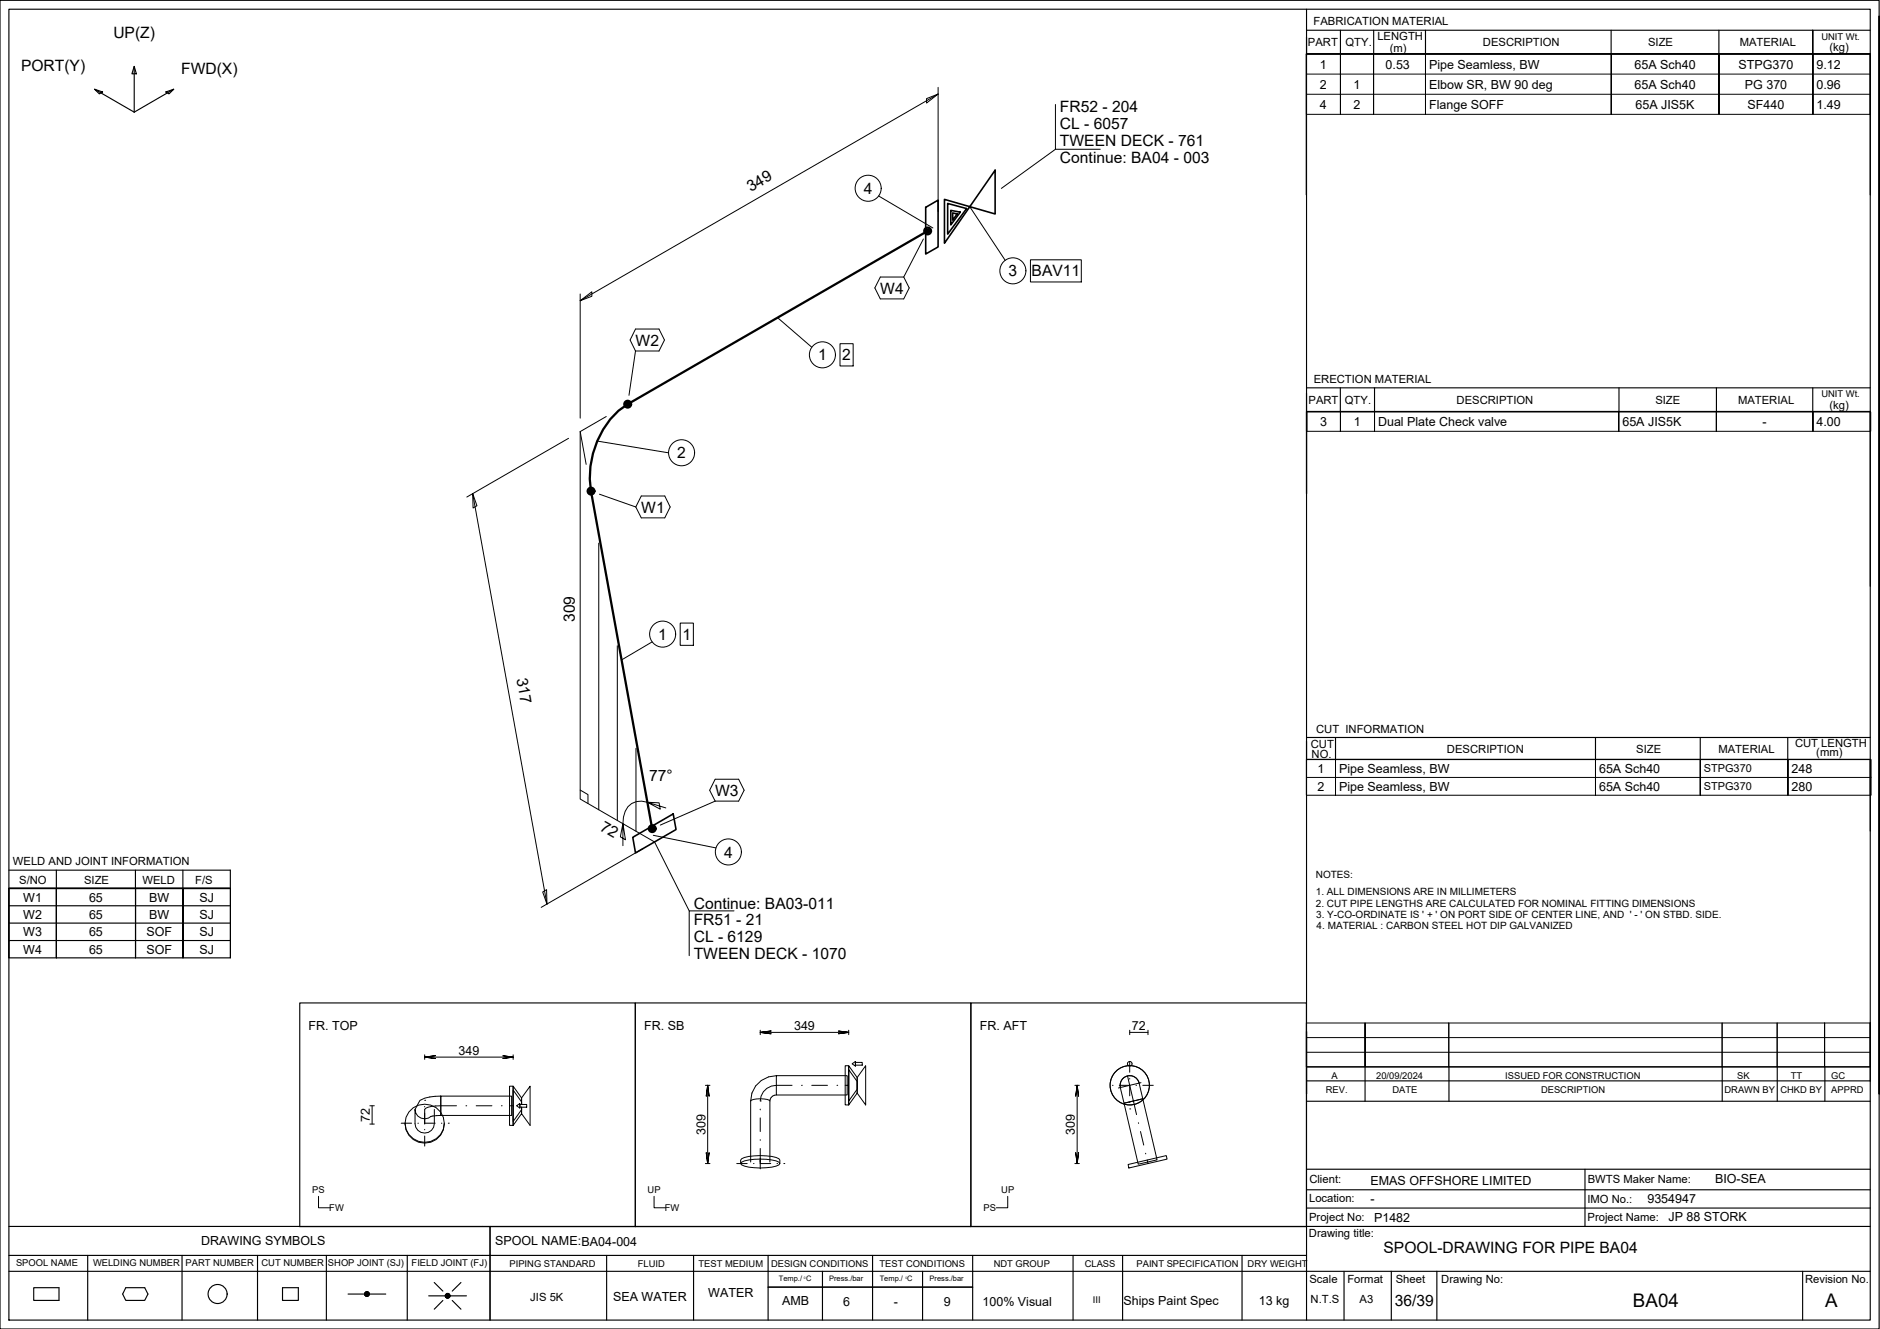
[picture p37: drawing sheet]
<svg xmlns="http://www.w3.org/2000/svg" width="420mm" height="297mm" viewBox="0 0 420 297" stroke-linecap="round" stroke-linejoin="round" font-family="sans-serif">
<defs><g id="words">
<g font-size="4.2">
<text x="365" y="292.1">BA04</text>
<text x="407.9" y="292.1">A</text>
</g>
<g font-size="3.5">
<text x="25.3" y="8.5">UP(Z)</text>
<text x="4.7" y="15.8">PORT(Y)</text>
<text x="40.5" y="16.6">FWD(X)</text>
<text x="236.9" y="28.9">CL - 6057</text>
<text x="236.9" y="25.1">FR52 - 204</text>
<text x="236.9" y="32.6">TWEEN DECK - 761</text>
<text x="236.9" y="36.4">Continue: BA04 - 003</text>
<text x="167.8" y="42.9" transform="rotate(-30 167.8 42.9)">349</text>
<text x="193" y="43.3">4</text>
<text x="196.7" y="65.6">W4</text>
<text x="225.4" y="61.8">3</text>
<text x="230.5" y="61.8">BAV11</text>
<text x="142" y="77.2">W2</text>
<text x="182.8" y="80.6">1</text>
<text x="188.2" y="80.6">2</text>
<text x="151.3" y="102.5">2</text>
<text x="143.3" y="114.6">W1</text>
<text x="128.5" y="139" transform="rotate(-90 128.5 139)">309</text>
<text x="147.1" y="143">1</text>
<text x="152.5" y="143">1</text>
<text x="115.4" y="151.7" transform="rotate(80 115.4 151.7)">317</text>
<text x="145.1" y="174.5">77°</text>
<text x="159.8" y="177.9">W3</text>
<text x="133.9" y="185.5" transform="rotate(30 133.9 185.5)">72</text>
<text x="161.8" y="191.7">4</text>
<text x="155" y="203.1">Continue: BA03-011</text>
<text x="155" y="206.8">FR51 - 21</text>
<text x="155" y="210.6">CL - 6129</text>
<text x="155" y="214.3">TWEEN DECK - 1070</text>
<text x="309.2" y="280.1">SPOOL-DRAWING FOR PIPE BA04</text>
<text x="311.7" y="291.8">36/39</text>
</g>
<g font-size="2.8">
<text x="295" y="15.3">1</text>
<text x="309.7" y="15.3">0.53</text>
<text x="319.4" y="15.3">Pipe Seamless, BW</text>
<text x="365.3" y="15.3">65A Sch40</text>
<text x="388.6" y="15.3">STPG370</text>
<text x="406" y="15.3">9.12</text>
<text x="295" y="19.8">2</text>
<text x="302.5" y="19.8">1</text>
<text x="319.4" y="19.8">Elbow SR, BW 90 deg</text>
<text x="365.3" y="19.8">65A Sch40</text>
<text x="390" y="19.8">PG 370</text>
<text x="406" y="19.8">0.96</text>
<text x="295" y="24.3">4</text>
<text x="302.5" y="24.3">2</text>
<text x="319.4" y="24.3">Flange SOFF</text>
<text x="365.5" y="24.3">65A JIS5K</text>
<text x="390.6" y="24.3">SF440</text>
<text x="406" y="24.3">1.49</text>
<text x="295.1" y="95.2">3</text>
<text x="302.6" y="95.2">1</text>
<text x="308" y="95.2">Dual Plate Check valve</text>
<text x="362.6" y="95.2">65A JIS5K</text>
<text x="393.9" y="95.2">-</text>
<text x="406" y="95.2">4.00</text>
<text x="294.4" y="172.7">1</text>
<text x="299.3" y="172.7">Pipe Seamless, BW</text>
<text x="357.4" y="172.7">65A Sch40</text>
<text x="400.4" y="172.7">248</text>
<text x="294.4" y="176.7">2</text>
<text x="299.3" y="176.7">Pipe Seamless, BW</text>
<text x="357.4" y="176.7">65A Sch40</text>
<text x="400.4" y="176.7">280</text>
<text x="5.2" y="201.5">W1</text>
<text x="19.9" y="201.5">65</text>
<text x="33.3" y="201.5">BW</text>
<text x="44.6" y="201.5">SJ</text>
<text x="5.2" y="205.4">W2</text>
<text x="5.2" y="209.3">W3</text>
<text x="19.9" y="205.4">65</text>
<text x="19.9" y="209.3">65</text>
<text x="32.7" y="209.3">SOF</text>
<text x="33.3" y="205.4">BW</text>
<text x="44.6" y="205.4">SJ</text>
<text x="44.6" y="209.3">SJ</text>
<text x="5.2" y="213.2">W4</text>
<text x="19.9" y="213.2">65</text>
<text x="32.7" y="213.2">SOF</text>
<text x="44.6" y="213.2">SJ</text>
<text x="69" y="230.2">FR. TOP</text>
<text x="144" y="230.2">FR. SB</text>
<text x="177.5" y="230.3">349</text>
<text x="219" y="230.2">FR. AFT</text>
<text x="253" y="230.3">72</text>
<text x="102.5" y="235.8">349</text>
<text x="82.7" y="250.7" transform="rotate(-90 82.7 250.7)">72</text>
<text x="157.6" y="253.6" transform="rotate(-90 157.6 253.6)">309</text>
<text x="240.2" y="253.6" transform="rotate(-90 240.2 253.6)">309</text>
<text x="306.3" y="265">EMAS OFFSHORE LIMITED</text>
<text x="306.3" y="268.8">-</text>
<text x="368.2" y="268.9">9354947</text>
<text x="383.3" y="264.4">BIO-SEA</text>
<text x="307.1" y="273.1">P1482</text>
<text x="372.9" y="273">JP 88 STORK</text>
<text x="45" y="278.2">DRAWING SYMBOLS</text>
<text x="110.6" y="278.3">SPOOL NAME:BA04-004</text>
<text x="137" y="290.8">SEA WATER</text>
<text x="158.3" y="290">WATER</text>
<text x="174.8" y="291.7">AMB</text>
<text x="188.5" y="291.9">6</text>
<text x="199.7" y="291.9">-</text>
<text x="210.9" y="291.8">9</text>
<text x="219.6" y="291.9">100% Visual</text>
<text x="251.1" y="291.7">Ships Paint Spec</text>
<text x="281.3" y="291.7">13 kg</text>
</g>
<g font-size="2.5">
<text x="293.6" y="5.7">FABRICATION MATERIAL</text>
<text x="292.3" y="10.3">PART</text>
<text x="300.7" y="10.3">QTY.</text>
<text x="307.8" y="8.9">LENGTH</text>
<text x="310.6" y="11.5">(m)</text>
<text x="331.4" y="10.3">DESCRIPTION</text>
<text x="368.3" y="10.3">SIZE</text>
<text x="388.8" y="10.3">MATERIAL</text>
<text x="408.9" y="11.4">(kg)</text>
<text x="293.6" y="85.7">ERECTION MATERIAL</text>
<text x="292.4" y="90.2">PART</text>
<text x="300.6" y="90.2">QTY.</text>
<text x="325.5" y="90.2">DESCRIPTION</text>
<text x="370" y="90.2">SIZE</text>
<text x="388.4" y="90.2">MATERIAL</text>
<text x="408.9" y="91.3">(kg)</text>
<text x="292.9" y="167.2">CUT</text>
<text x="294.1" y="163.9">CUT INFORMATION</text>
<text x="401.2" y="167">CUT LENGTH</text>
<text x="293.1" y="169.4">NO.</text>
<text x="323.4" y="168.3">DESCRIPTION</text>
<text x="365.7" y="168.3">SIZE</text>
<text x="384" y="168.3">MATERIAL</text>
<text x="405.9" y="169">(mm)</text>
<text x="2.9" y="193.4">WELD AND JOINT INFORMATION</text>
<text x="4.3" y="197.5">S/NO</text>
<text x="18.8" y="197.5">SIZE</text>
<text x="31.9" y="197.5">WELD</text>
<text x="43.6" y="197.5">F/S</text>
<text x="292.6" y="268.6">Location:</text>
<text x="292.6" y="264.5">Client:</text>
<text x="354.8" y="268.9">IMO No.:</text>
<text x="354.9" y="264.3">BWTS Maker Name:</text>
<text x="292.6" y="272.8">Project No:</text>
<text x="354.8" y="272.8">Project Name:</text>
<text x="292.5" y="276.4">Drawing title:</text>
<text x="292.7" y="286.7">Scale</text>
<text x="301.1" y="286.7">Format</text>
<text x="311.9" y="286.7">Sheet</text>
<text x="322.1" y="286.7">Drawing No:</text>
<text x="403.4" y="286.7">Revision No.</text>
<text x="118.5" y="290.8">JIS 5K</text>
<text x="292.9" y="291.3">N.T.S</text>
<text x="303.9" y="291.3">A3</text>
</g>
<g font-size="2.4">
<text x="380.8" y="172.6">STPG370</text>
<text x="380.8" y="176.6">STPG370</text>
</g>
<g font-size="2.2">
<text x="294.1" y="196.3">NOTES:</text>
<text x="294.1" y="200">1. ALL DIMENSIONS ARE IN MILLIMETERS</text>
<text x="294.1" y="202.7">2. CUT PIPE LENGTHS ARE CALCULATED FOR NOMINAL FITTING DIMENSIONS</text>
<text x="294.2" y="205.1">3. Y-CO-ORDINATE IS ' + ' ON PORT SIDE OF CENTER LINE, AND ' - ' ON STBD. SIDE.</text>
<text x="294.3" y="207.7">4. MATERIAL : CARBON STEEL HOT DIP GALVANIZED</text>
</g>
<g font-size="2.1">
<text x="407.1" y="8.9">UNIT Wt.</text>
<text x="407.1" y="88.8">UNIT Wt.</text>
<text x="296.3" y="244.4">REV.</text>
<text x="297.6" y="241.2">A</text>
<text x="307.6" y="241.2">20/09/2024</text>
<text x="311.2" y="244.4">DATE</text>
<text x="336.4" y="241.2">ISSUED FOR CONSTRUCTION</text>
<text x="344.4" y="244.4">DESCRIPTION</text>
<text x="385.4" y="244.4">DRAWN BY</text>
<text x="388.3" y="241.2">SK</text>
<text x="397.9" y="244.4">CHKD BY</text>
<text x="400.2" y="241.2">TT</text>
<text x="409.3" y="244.4">APPRD</text>
<text x="409.3" y="241.2">GC</text>
<text x="69.8" y="266.7">PS</text>
<text x="144.7" y="266.7">UP</text>
<text x="223.8" y="266.7">UP</text>
<text x="73.6" y="270.7">FW</text>
<text x="148.6" y="270.7">FW</text>
<text x="219.8" y="270.7">PS</text>
<text x="3.6" y="283">SPOOL NAME</text>
<text x="20.8" y="282.9">WELDING NUMBER</text>
<text x="41.5" y="282.9">PART NUMBER</text>
<text x="58.4" y="282.9">CUT NUMBER</text>
<text x="73.3" y="282.9">SHOP JOINT (SJ)</text>
<text x="92" y="283">FIELD JOINT (FJ)</text>
<text x="113.9" y="283.1">PIPING STANDARD</text>
<text x="142.6" y="283.1">FLUID</text>
<text x="156.1" y="283.1">TEST MEDIUM</text>
<text x="172.3" y="283.1">DESIGN CONDITIONS</text>
<text x="196.6" y="283.1">TEST CONDITIONS</text>
<text x="222.1" y="283.1">NDT GROUP</text>
<text x="242.4" y="283.1">CLASS</text>
<text x="254" y="283.1">PAINT SPECIFICATION</text>
<text x="278.8" y="283.1">DRY WEIGHT</text>
<text x="244.2" y="291.3">III</text>
</g>
<g font-size="1.7">
<text x="174.1" y="286.4">Temp./ C</text>
<text x="185.3" y="286.4">Press./bar</text>
<text x="196.6" y="286.4">Temp./ C</text>
<text x="207.8" y="286.4">Press./bar</text>
</g>
<g font-size=".7">
<text x="179.7" y="285.8">0</text>
<text x="202.4" y="285.8">0</text>
</g>
</g></defs>
<g fill="none" stroke="#000" stroke-width=".22">
<path d="M209.7 19.5v27.8M292 12.1h126v13.5h-126zM292 16.6h126M292 12.1v13.5M299.6 12.1v13.5v-13.5M307 12.1v13.5v-13.5M318.6 12.1v13.5v-13.5M360.1 12.1v13.5v-13.5M384.2 12.1v13.5v-13.5M405.2 12.1v13.5v-13.5M418 12.1v13.5M207.1 22l2.6-1-2.6 2z"/>
<path d="M209.7 21l-80 46.2M235.9 23.4v10h10M235.9 33.4l-12.1 8.7M292 21.1h126M196.4 43.8l12.1 7.2M206.4 53.4l-4.4 8.5M216.7 46.2l7.9 12M230.3 58.1h11.4v4.9h-11.4zM129.7 67.2l2.6-2v1zM129.7 65.7v27.8M142 73.5h5.3l1.2 2.5-1.2 2.5h-5.3l-1.2-2.5zM142 78.5l-1.4 9.9"/>
<path d="M173.8 71l7.6 6.6M187.7 76.8h3v5h-3zM196.7 61.9h5.3l1.2 2.5-1.2 2.4h-5.3l-1.2-2.4zM127.1 98l-22.8 13.1M129.7 96.5v82.1l16.6 9.6 7.7 15.4M129.7 96.5l1.3 7.3M133.5 98.6l15.9 2.6M135.5 93.1l-5.8 3.4M292 92.1h126.1v4.3h-126.1zM292.1 92.1v4.3M299.6 92.1v4.3v-4.3M307.2 92.1v4.3v-4.3"/>
<path d="M361.8 92.1v4.3v-4.3M383.6 92.1v4.3v-4.3M405.2 92.1v4.3v-4.3M418 92.1v4.3M105.6 110.3l1 2.7-.9 .5zM105.6 110.3l16.6 91.8M134 110.5l8.1 2.8M143.3 110.9h5.3l1.2 2.4-1.2 2.4h-5.3l-1.2-2.4zM133.8 121.4v59.6M152 139.3h3v4.9h-3zM138 144.3v39.1M145.7 143.5l-6.8 4"/>
<path d="M129.7 176.6l1.7 1v2M142.1 167.2v18.6M159.8 174.2h5.3l1.2 2.4-1.2 2.5h-5.3l-1.2-2.5zM159.8 179.1l-12.2 5.3M292 169.8h126.2v7.9h-126.2zM292 169.8v7.9M292 173.8h126.2M298.5 169.8v7.9v-7.9M356.6 169.8v7.9v-7.9M380 169.8v7.9v-7.9M399.6 169.8v7.9v-7.9M418 169.8v7.9"/>
<path d="M121.3 199.4l.9-.6v3.3zM143.7 189.7l-22.8 13.1M146 186.7l14 2.8M148.8 180.6l-4.1-1.3 2.9 1.6-.3-1.5-2.6-.1a3.9 3.9 0 0 0-5.4 3.3l-.1 1.5 .6 3.6-1.2-.7 .6-2.9v4.9M164 203.6h-10v10M94.9 236.3l2.4 .3-2.4-.3 2.4-.3zM94.9 235.8v1M94.9 236.3h19.8M112.3 236l2.4 .3-2.4 .3 2.4-.3zM114.7 235.8v1M169.9 230.7l2.4-.3-2.4 .3 2.4 .4-2.4-.4h19.8l-2.4-.3 2.4 .3-2.4 .4 2.4-.4M169.9 230.3v1"/>
<path d="M188.9 238.2h.8v8.8h-.8zM189.7 239.1l1.9 2.6v1.8l-1.9 2.6zM189.7 238.2l1.9 2.6v3.5l-1.9 2.7zM189.7 230.3v1M190.4 237.8l.8-.6v1.1zM191.2 237.5h1.5v.6h-1.5zM193.5 238.2v8.8l-1.9-2.7v-3.5zM252.3 238.3a.52 .52 0 0 1-.2-.8 .52 .52 0 0 1 .8 0 .52 .52 0 0 1-.3 .8M252.5 230.3v1M252.5 237.3v2.4M252.5 230.7h4.1M256.6 230.3v1"/>
<path d="M292 228.6h126v9.8h-126zM292 228.6v9.8M292 235.2h126M292 231.9h126M305.1 228.6v9.8v-9.8M323.8 228.6v9.8M384.9 228.6v9.8M397.2 228.6v9.8M407.8 228.6v9.8v-9.8M418 228.6v9.8M82.7 247.1h1M82.7 251.2h1"/>
<path d="M83.2 247.1v4.1M89.7 251h2.3M90.5 251a4.4 4.4 0 0 0 4.4 4.5 4.4 4.4 0 0 0 4.4-4.5M91.4 248.5a4.4 4.4 0 0 1 6.4-.7 4.4 4.4 0 0 1 0 6.5 4.4 4.4 0 0 1-6.4-.7 4.1 4.1 0 0 1 0-5.1zM93.4 251h.1M94.9 245.9h.1M94.9 247.3v.1M94.9 252.4v.1M94.9 253.9v2.3M94.9 251h2.4M97.1 248v3.1a2.16 2.16 0 0 1-2.2 2.1 2.16 2.16 0 0 1-2.1-2.1v-3.1a2.15 2.15 0 0 0 1.2 1.9 2.15 2.15 0 0 0 2.3-.4M98.5 245a9.4 9.4 0 0 0-4.6 .9l-1.1 2.1"/>
<path d="M98.5 245v4.3l-2.3 .2M98.5 245h15.8v4.3h-15.8zM98.7 251h.1M100.2 251h.1M102 247.1a20.7 20.7 0 0 0-6.4 .4l-.7 .5v3.2M104.1 247.1h.2M106.4 247.1h3.5M112.1 247.1h.1M113.9 242.8h.8v8.7h-.8zM113.9 247.1h.8M114.7 242.8l1.9 2.6 1.9-2.6v8.7l-1.9-2.6-1.9 2.6zM115.4 247.1l.8-.5v1.1z"/>
<path d="M116.2 246.9h1.5v.6h-1.5zM116.6 246.3l-1.9-2.7v7.1l1.9-2.7v-.5M116.6 247.5v1.4v-1.4M116.6 245.4v1.5M157.6 242.6h1.1M157.8 257.6l.4 2.5 .3-2.5-.3 2.5zM158.2 242.6l-.4 2.4 .4-2.4 .3 2.4zM158.2 242.6v17.5M165.8 259.7a13.1 13.1 0 0 1 8.3 0l.2 .4a3.7 3.7 0 0 1-3 .9 12.5 12.5 0 0 1-5.5-.6l-.3-.3zM167.8 246.1a5 5 0 0 1 4.3 0v13.6M167.8 246.1v13.6M169.9 246.1h.1"/>
<path d="M169.9 247.9v.2M169.9 249.9v3M169.9 254.7v.2M169.9 256.7v4.5M173.5 240.4h15.8v4.3h-15.8zM173.5 244.7a1.41 1.41 0 0 0-1.4 1.4M173.5 240.4a5.7 5.7 0 0 0-5.7 5.7M177 242.6h-3.5a3.6 3.6 0 0 0-3.6 3.5M179.1 242.6h.2M181.4 242.6h3.5M187 242.6h.2M188.9 242.6h.8"/>
<path d="M189.3 242.6h.1M240.2 242.6h1M240.4 257.6l.3 2.5 .3-2.5-.3 2.5zM240.7 242.6l-.3 2.4 .3-2.4 .3 2.4zM240.7 242.6v17.5M248.6 242.6h.2M250.1 242.6h2.4v2.3M250.4 243.1a2.2 2.2 0 0 1 2-2.7 2.2 2.2 0 0 1 2.3 2.4l.7 2.8-4.2 1-.8-3.5M251.2 246.6l4.2-1 3.2 13.6-4.2 1zM252 240.5l2 8.6M252.5 247.8h.1M252.5 241.1v.1"/>
<path d="M252.5 246.3v.1M253.9 242.6h.1M254.4 250.9l.1 .2M254.9 252.9l.7 3M255 242l-5 1.2M255.4 242.6h2.3M256 257.8l.1 .1M256.4 259.3l.2 .8M71.2 267.4v2.5h2.6M146.2 267.4v2.5h2.6M157.6 260.1h1.1M164.7 260.1h2.3"/>
<path d="M165.5 260.1v-.8a3.7 3.7 0 0 1 3.1-1 12.6 12.6 0 0 1 5.5 .7l.2 .3v.8M168.4 260.1h.1M169.9 260.1h2.4M173.7 260.1h.1M175.2 260.1h.1M225.2 267.4v2.5h-2.5M240.2 260.1h1M252.1 260.3l8.5-2 .2 .8-8.5 2z"/>
<circle cx="194" cy="42.1" r="2.91"/>
<circle cx="183.8" cy="79.3" r="2.91"/>
<circle cx="226.4" cy="60.5" r="2.91"/>
<circle cx="152.3" cy="101.2" r="2.91"/>
<circle cx="148.1" cy="141.7" r="2.91"/>
<circle cx="162.8" cy="190.4" r="2.91"/>
<circle cx="252.5" cy="242.6" r="4.4"/>
</g>
<g fill="none" stroke="#000" stroke-width=".25">
<path d="M0 .1h420v296.9h-420zM2 2.1h416v292.9h-416zM21.1 19.9l1.8 .7-.7 .4zM21.1 19.9l8.9 5.2M30 14.8l.5 1.7h-1zM30 14.8v10.3M38.8 19.9l-8.8 5.2M292 2.1v292.9M292 6.8h126M299.6 6.8v5.3M307 6.8v5.3M318.6 6.8v5.3"/>
<path d="M360.1 6.8v5.3M384.2 6.8v5.3M405.1 6.8v5.3v-5.3M418 12.1h-126v31.5v-31.5h126v31.5M420 3.6v240.9v-240.9M37.1 20.6l1.7-.7-1 1.1zM292 92v18.3v-18.3h126zM292 86.7h126M299.6 86.7v5.3M307.2 86.7v5.3M361.8 86.7v5.3M383.6 86.7v5.3"/>
<path d="M405.1 86.7v5.2M418 92.1v38.9M292 169.7l126 .1v15.9M292 164.8h126M298.5 164.8v4.9M356.6 164.8v4.9M380 164.8v4.9M399.5 164.8v4.9M2 198.6h49.5v15.5h-49.5zM2 198.6v15.5M2 194.5h49.5v4.1h-49.5M12.6 198.6v15.5v-15.5"/>
<path d="M12.6 194.5v4.1M30.3 194.5v4.1M30.3 198.6v15.5v-15.5M40.9 194.5v4.1M40.9 198.6v15.5v-15.5M51.5 198.6h-49.5h49.5M51.5 198.6v15.5M2 210.2h49.5M2 206.3h49.5M2 202.4h49.5M67 224.2h75v50h-75zM142 224.2h75v50h-75z"/>
<path d="M217 224.2h75v50h-75zM292 230.6v13.9v-13.9M292 238.4h126M305.1 238.4v7.7M323.8 238.4v7.7M384.9 238.4v7.7M397.2 238.4v7.7M407.8 238.4v7.7M418 228.5v13.1M292 246.1h126M292 241.6h126M2 274.1h416"/>
<path d="M109.5 274.1v20.9M292 261.3h126M292 270h126M292 265.9h126M354.2 261.3v12.8M2 284.1h416M2 280.6h290M7.5 287.8h5.7v2.8h-5.7zM19.6 280.6v14.4M28.1 287.8h4.2l.8 1.4-.8 1.4h-4.2l-.7-1.4zM40.7 280.6v14.4M57.6 280.6v14.4"/>
<path d="M63.1 287.8h3.6v2.8h-3.6zM72.9 280.6v14.4M77.8 289.2h3.7M81.7 288.8l-.1 .2M81.9 288.7l-.4 .4M82 288.7l-.5 .6M82.1 288.7l-.6 .7M82.2 288.8l-.7 .6M82.3 288.8l-.7 .7M82.3 288.8l-.7 .8M82.4 288.9l-.7 .7M82.4 289l-.7 .7"/>
<path d="M82.5 289l-.7 .7M82.5 289.5l-.3 .2M82.5 289.1l-.6 .6M82.5 289.2l-.5 .5M82.5 289.3l-.4 .4M82.5 289.2h3.7M91 280.6v14.4M95.8 289.6h3.7M97 286.6l2 2M99 290.7l-2 1.9M99.9 289.1l-.3 .3M100 289.1l-.5 .5"/>
<path d="M100.1 289.1l-.6 .6M100.2 289.1l-.7 .7M100.2 289.2l-.6 .6M100.3 289.2l-.7 .7M100.4 289.2l-.7 .8M100.4 289.3l-.7 .7M100.5 289.4l-.7 .7M100.5 289.9l-.1 .1M100.5 289.5l-.6 .6M100.5 289.7l-.4 .4M100.6 289.6h3.6M100.6 289.6l-.6 .5"/>
<path d="M101.1 290.7l1.9 1.9M103 286.6l-1.9 2M135.6 280.6v14.4M155 280.6v14.4M171.7 287.7h45.7M171.7 280.6v14.4M183.8 284.1v10.9M195 280.6v14.4M206.2 284.1v10.9M217.4 280.6v14.4M239.8 280.6v14.4M250.9 280.7v14.3"/>
<path d="M277.6 280.6v14.4M300.4 284.1v10.9M310.9 284.1v10.9M321.1 284.1v10.9M402.9 284.1v10.9"/>
<circle cx="48.6" cy="289.2" r="2.13"/>
<circle cx="82" cy="289.2" r=".54"/>
<circle cx="100" cy="289.6" r=".54"/>
</g>
<path d="M206.9 46.3l2.8-1.6v10.5l-2.8 1.6zM211.1 44.6l11.3 3.2v-9.8l-11.3 16.4zM211.8 45.5l4.2 1.1-4.2 5.7zM212.5 47l2.1 .4-2.1 2.9zM212.9 47.6l1 .2-1 1.4zM141.4 187.1l9.1-5.2 .6 3.5-9.1 5.2z" fill="none" stroke="#000" stroke-width=".36"/>
<g fill="none" stroke="#000" stroke-width=".51">
<path d="M207.3 51.6l-67 38.7a19.3 19.3 0 0 0-8.5 16.8l.3 2.7 13.7 75.4"/>
<circle cx="207.3" cy="51.6" r=".75"/>
<circle cx="207.3" cy="51.6" r=".37"/>
<circle cx="140.3" cy="90.3" r=".75"/>
<circle cx="140.3" cy="90.3" r=".37"/>
<circle cx="132.1" cy="109.8" r=".75"/>
<circle cx="132.1" cy="109.8" r=".37"/>
<circle cx="145.8" cy="185.2" r=".75"/>
<circle cx="145.8" cy="185.2" r=".37"/>
</g>
<path d="M190.9 39v6.2M223.2 57.4v6.3M230.1 57.9v5.3M180.7 76.2v6.2M187.5 76.6v5.4M149.2 98.1v6.2M145 138.6v6.3M151.8 139.1v5.3M159.7 187.3v6.2" fill="none" stroke="#fff" stroke-width=".22"/>
<g fill="#fff" stroke="#fff" stroke-width=".22">
<path d="M197.1 39l-6.2 6.2h6.2zM190.9 39h6.2l-6.2 6.2z"/>
<path d="M223.2 63.7h6.3v-6.3zM223.2 57.4h6.3l-6.3 6.3z"/>
<path d="M186.9 76.2l-6.2 6.2h6.2zM180.7 76.2h6.2l-6.2 6.2z"/>
<path d="M155.4 98.1l-6.2 6.2h6.2zM149.2 98.1h6.2l-6.2 6.2z"/>
<path d="M151.2 138.6l-6.2 6.3h6.2zM145 138.6h6.2l-6.2 6.3z"/>
<path d="M159.7 193.5h6.2v-6.2zM159.7 187.3h6.2l-6.2 6.2z"/>
<path d="M190.9 76.6l-3.4 5.4h3.4zM187.5 76.6h3.4l-3.4 5.4z"/>
<path d="M155.2 139.1l-3.4 5.3h3.4zM151.8 139.1h3.4l-3.4 5.3z"/>
<path d="M230.1 63.2h11.8v-5.3zM230.1 57.9h11.8l-11.8 5.3z"/>
</g>
<use href="#words"/>
</svg>
